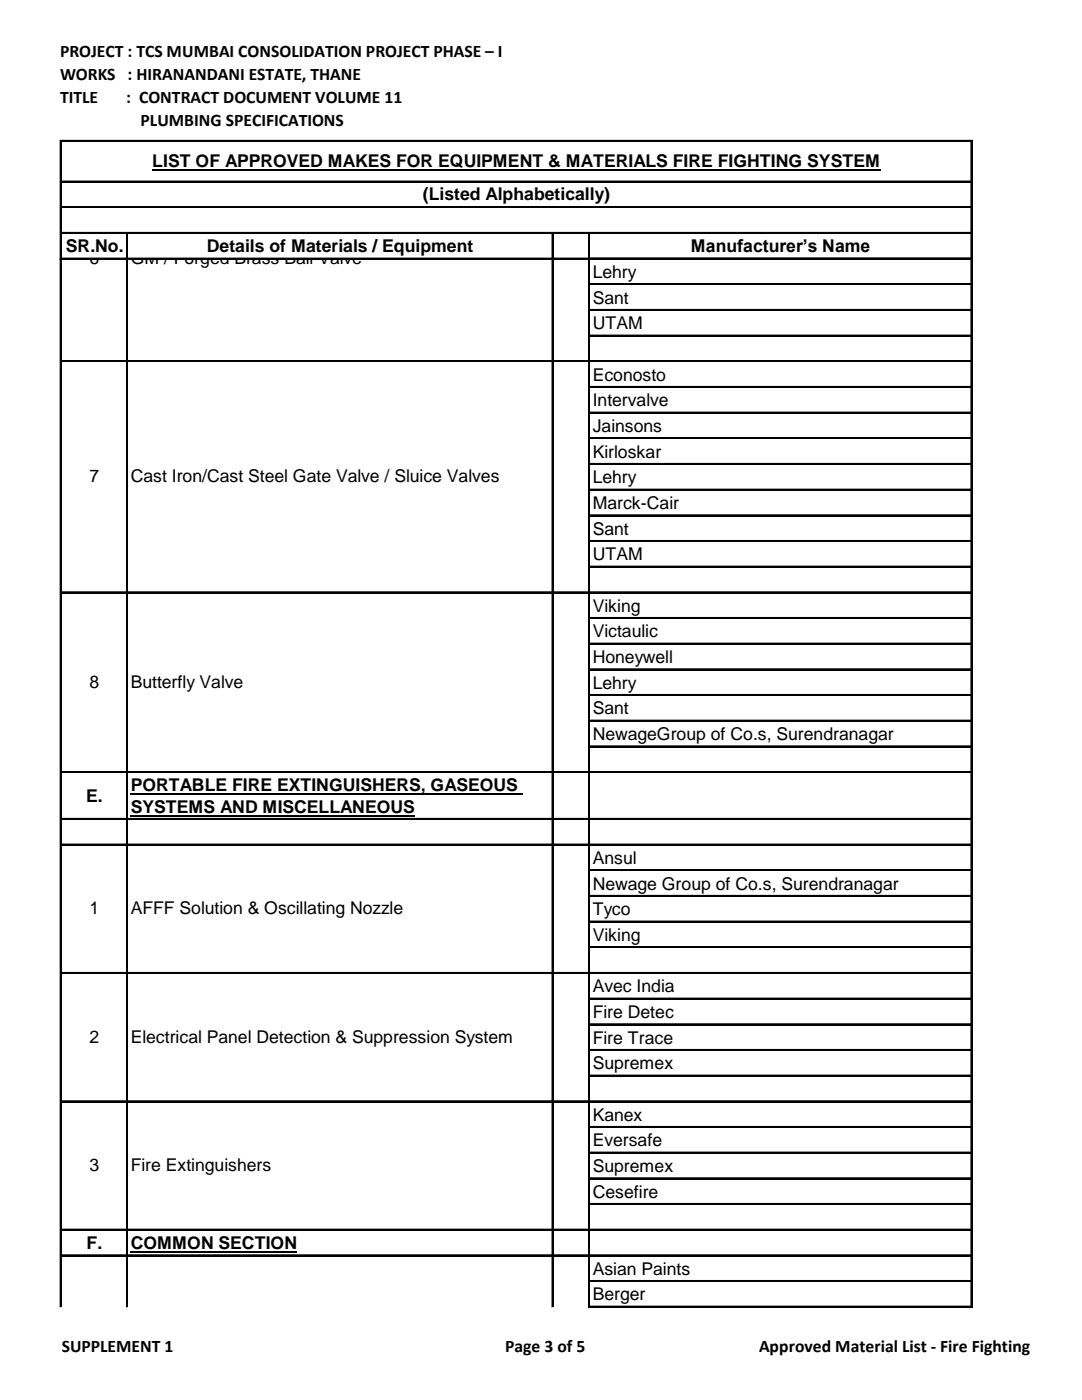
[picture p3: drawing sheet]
<svg xmlns="http://www.w3.org/2000/svg" width="216mm" height="279mm" viewBox="0 0 216 279" stroke-linecap="round" stroke-linejoin="round" font-family="sans-serif">
<defs><g id="words">
<g font-size="3.5">
<text x="12" y="11.3">PROJECT : TCS MUMBAI CONSOLIDATION PROJECT PHASE – I</text>
<text x="12" y="15.9">WORKS : HIRANANDANI ESTATE, THANE</text>
<text x="12" y="20.5">TITLE</text>
<text x="25.2" y="20.5">: CONTRACT DOCUMENT VOLUME 11</text>
<text x="28.1" y="25.1">PLUMBING SPECIFICATIONS</text>
<text x="30.4" y="33.3">LIST OF APPROVED MAKES FOR EQUIPMENT &amp; MATERIALS FIRE FIGHTING SYSTEM</text>
<text x="84.4" y="40">(Listed Alphabetically)</text>
<text x="13.2" y="50.4">SR.No.</text>
<text x="17.9" y="52.7">6</text>
<text x="26.1" y="52.7">GM / Forged Brass Ball Valve</text>
<text x="41.3" y="50.4">Details of Materials / Equipment</text>
<text x="137.9" y="50.4">Manufacturer’s Name</text>
<text x="118.3" y="55.5">Lehry</text>
<text x="118.3" y="60.6">Sant</text>
<text x="118.3" y="65.7">UTAM</text>
<text x="118.3" y="76">Econosto</text>
<text x="118.3" y="81.1">Intervalve</text>
<text x="118.3" y="86.2">Jainsons</text>
<text x="118.3" y="91.3">Kirloskar</text>
<text x="17.9" y="96.3">7</text>
<text x="26.1" y="96.3">Cast Iron/Cast Steel Gate Valve / Sluice Valves</text>
<text x="118.3" y="96.4">Lehry</text>
<text x="118.3" y="101.6">Marck-Cair</text>
<text x="118.3" y="106.7">Sant</text>
<text x="118.3" y="111.8">UTAM</text>
<text x="118.3" y="122.1">Viking</text>
<text x="118.3" y="127.2">Victaulic</text>
<text x="17.9" y="137.3">8</text>
<text x="26.1" y="137.3">Butterfly Valve</text>
<text x="118.3" y="132.3">Honeywell</text>
<text x="118.3" y="137.4">Lehry</text>
<text x="118.3" y="142.6">Sant</text>
<text x="118.3" y="147.7">NewageGroup of Co.s, Surendranagar</text>
<text x="17.2" y="160.1">E.</text>
<text x="26.1" y="157.8">PORTABLE FIRE EXTINGUISHERS, GASEOUS</text>
<text x="26.1" y="162.3">SYSTEMS AND MISCELLANEOUS</text>
<text x="118.3" y="172.4">Ansul</text>
<text x="118.3" y="177.5">Newage Group of Co.s, Surendranagar</text>
<text x="17.9" y="182.5">1</text>
<text x="26.1" y="182.5">AFFF Solution &amp; Oscillating Nozzle</text>
<text x="118.3" y="182.7">Tyco</text>
<text x="118.3" y="187.8">Viking</text>
<text x="118.3" y="198">Avec India</text>
<text x="118.3" y="203.2">Fire Detec</text>
<text x="17.9" y="208.1">2</text>
<text x="26.1" y="208.1">Electrical Panel Detection &amp; Suppression System</text>
<text x="118.3" y="208.3">Fire Trace</text>
<text x="118.3" y="213.4">Supremex</text>
<text x="118.3" y="223.6">Kanex</text>
<text x="17.9" y="233.7">3</text>
<text x="26.1" y="233.7">Fire Extinguishers</text>
<text x="118.3" y="228.8">Eversafe</text>
<text x="118.3" y="233.9">Supremex</text>
<text x="118.3" y="239">Cesefire</text>
<text x="17.3" y="249.3">F.</text>
<text x="26.1" y="249.3">COMMON SECTION</text>
<text x="118.3" y="254.4">Asian Paints</text>
<text x="118.3" y="259.5">Berger</text>
<text x="12.3" y="269.9">SUPPLEMENT 1</text>
<text x="100.8" y="269.9">Page 3 of 5</text>
<text x="151.5" y="269.9">Approved Material List - Fire Fighting</text>
</g>
</g></defs>
<path d="M30.4 33.9h145.3M26.1 158.4h78.3M26.1 162.9h56.7M26.1 249.9h33.2" fill="none" stroke="#000" stroke-width=".38"/>
<g fill="none" stroke="#000" stroke-width=".2">
<path d="M12 28v232.8M12.3 28h181.7M12.3 36.1h181.7M193.7 28.3v232.7M12.3 41.3h181.7M12.3 46.4h181.7M12.3 51.5h181.7M25.3 46.7v214.1M110.1 46.7v214.1M117.4 46.7v214.3M117.8 56.6h76.2M12.3 72h181.7"/>
<path d="M117.8 61.8h76.2M117.8 66.9h76.2M117.8 77.1h76.2M117.8 82.2h76.2M117.8 87.4h76.2M117.8 92.5h76.2M117.8 97.6h76.2M12.3 118.1h181.7M117.8 102.7h76.2M117.8 107.9h76.2M117.8 113h76.2M117.8 123.2h76.2"/>
<path d="M117.8 128.4h76.2M117.8 133.5h76.2M117.8 138.6h76.2M12.3 154h181.7M117.8 143.7h76.2M117.8 148.8h76.2M12.3 163.3h181.7M12.3 168.4h181.7M117.8 173.6h76.2M117.8 178.7h76.2M12.3 194.1h181.7M117.8 183.8h76.2"/>
<path d="M117.8 188.9h76.2M117.8 199.2h76.2M12.3 219.7h181.7M117.8 204.3h76.2M117.8 209.4h76.2M117.8 214.6h76.2M117.8 224.8h76.2M117.8 229.9h76.2M117.8 235h76.2M12.3 245.3h181.7M12.3 250.4h181.7M117.8 240.2h76.2"/>
<path d="M117.8 255.5h76.2M117.8 260.7h76.2"/>
</g>
<g fill="none" stroke="#000" stroke-width=".34">
<path d="M12.1 28v232.9M12.3 28.2h181.8M12.3 36.3h181.8M193.9 28.3v232.7M12.3 41.4h181.8M12.3 46.5h181.8M12.3 51.7h181.8M25.4 46.7v214.2M110.3 46.7v214.2M117.6 46.7v214.3M117.8 56.8h76.3M12.3 72.1h181.8"/>
<path d="M117.8 61.9h76.3M117.8 67h76.3M117.8 77.3h76.3M117.8 82.4h76.3M117.8 87.5h76.3M117.8 92.6h76.3M117.8 97.8h76.3M12.3 118.3h181.8M117.8 102.9h76.3M117.8 108h76.3M117.8 113.1h76.3M117.8 123.4h76.3"/>
<path d="M117.8 128.5h76.3M117.8 133.6h76.3M117.8 138.7h76.3M12.3 154.1h181.8M117.8 143.9h76.3M117.8 149h76.3M12.3 163.5h181.8M12.3 168.6h181.8M117.8 173.7h76.3M117.8 178.8h76.3M12.3 194.2h181.8M117.8 184h76.3"/>
<path d="M117.8 189.1h76.3M117.8 199.3h76.3M12.3 219.8h181.8M117.8 204.5h76.3M117.8 209.6h76.3M117.8 214.7h76.3M117.8 225h76.3M117.8 230.1h76.3M117.8 235.2h76.3M12.3 245.4h181.8M12.3 250.6h181.8M117.8 240.3h76.3"/>
<path d="M117.8 255.7h76.3M117.8 260.8h76.3"/>
</g>
<use href="#words"/>
</svg>
